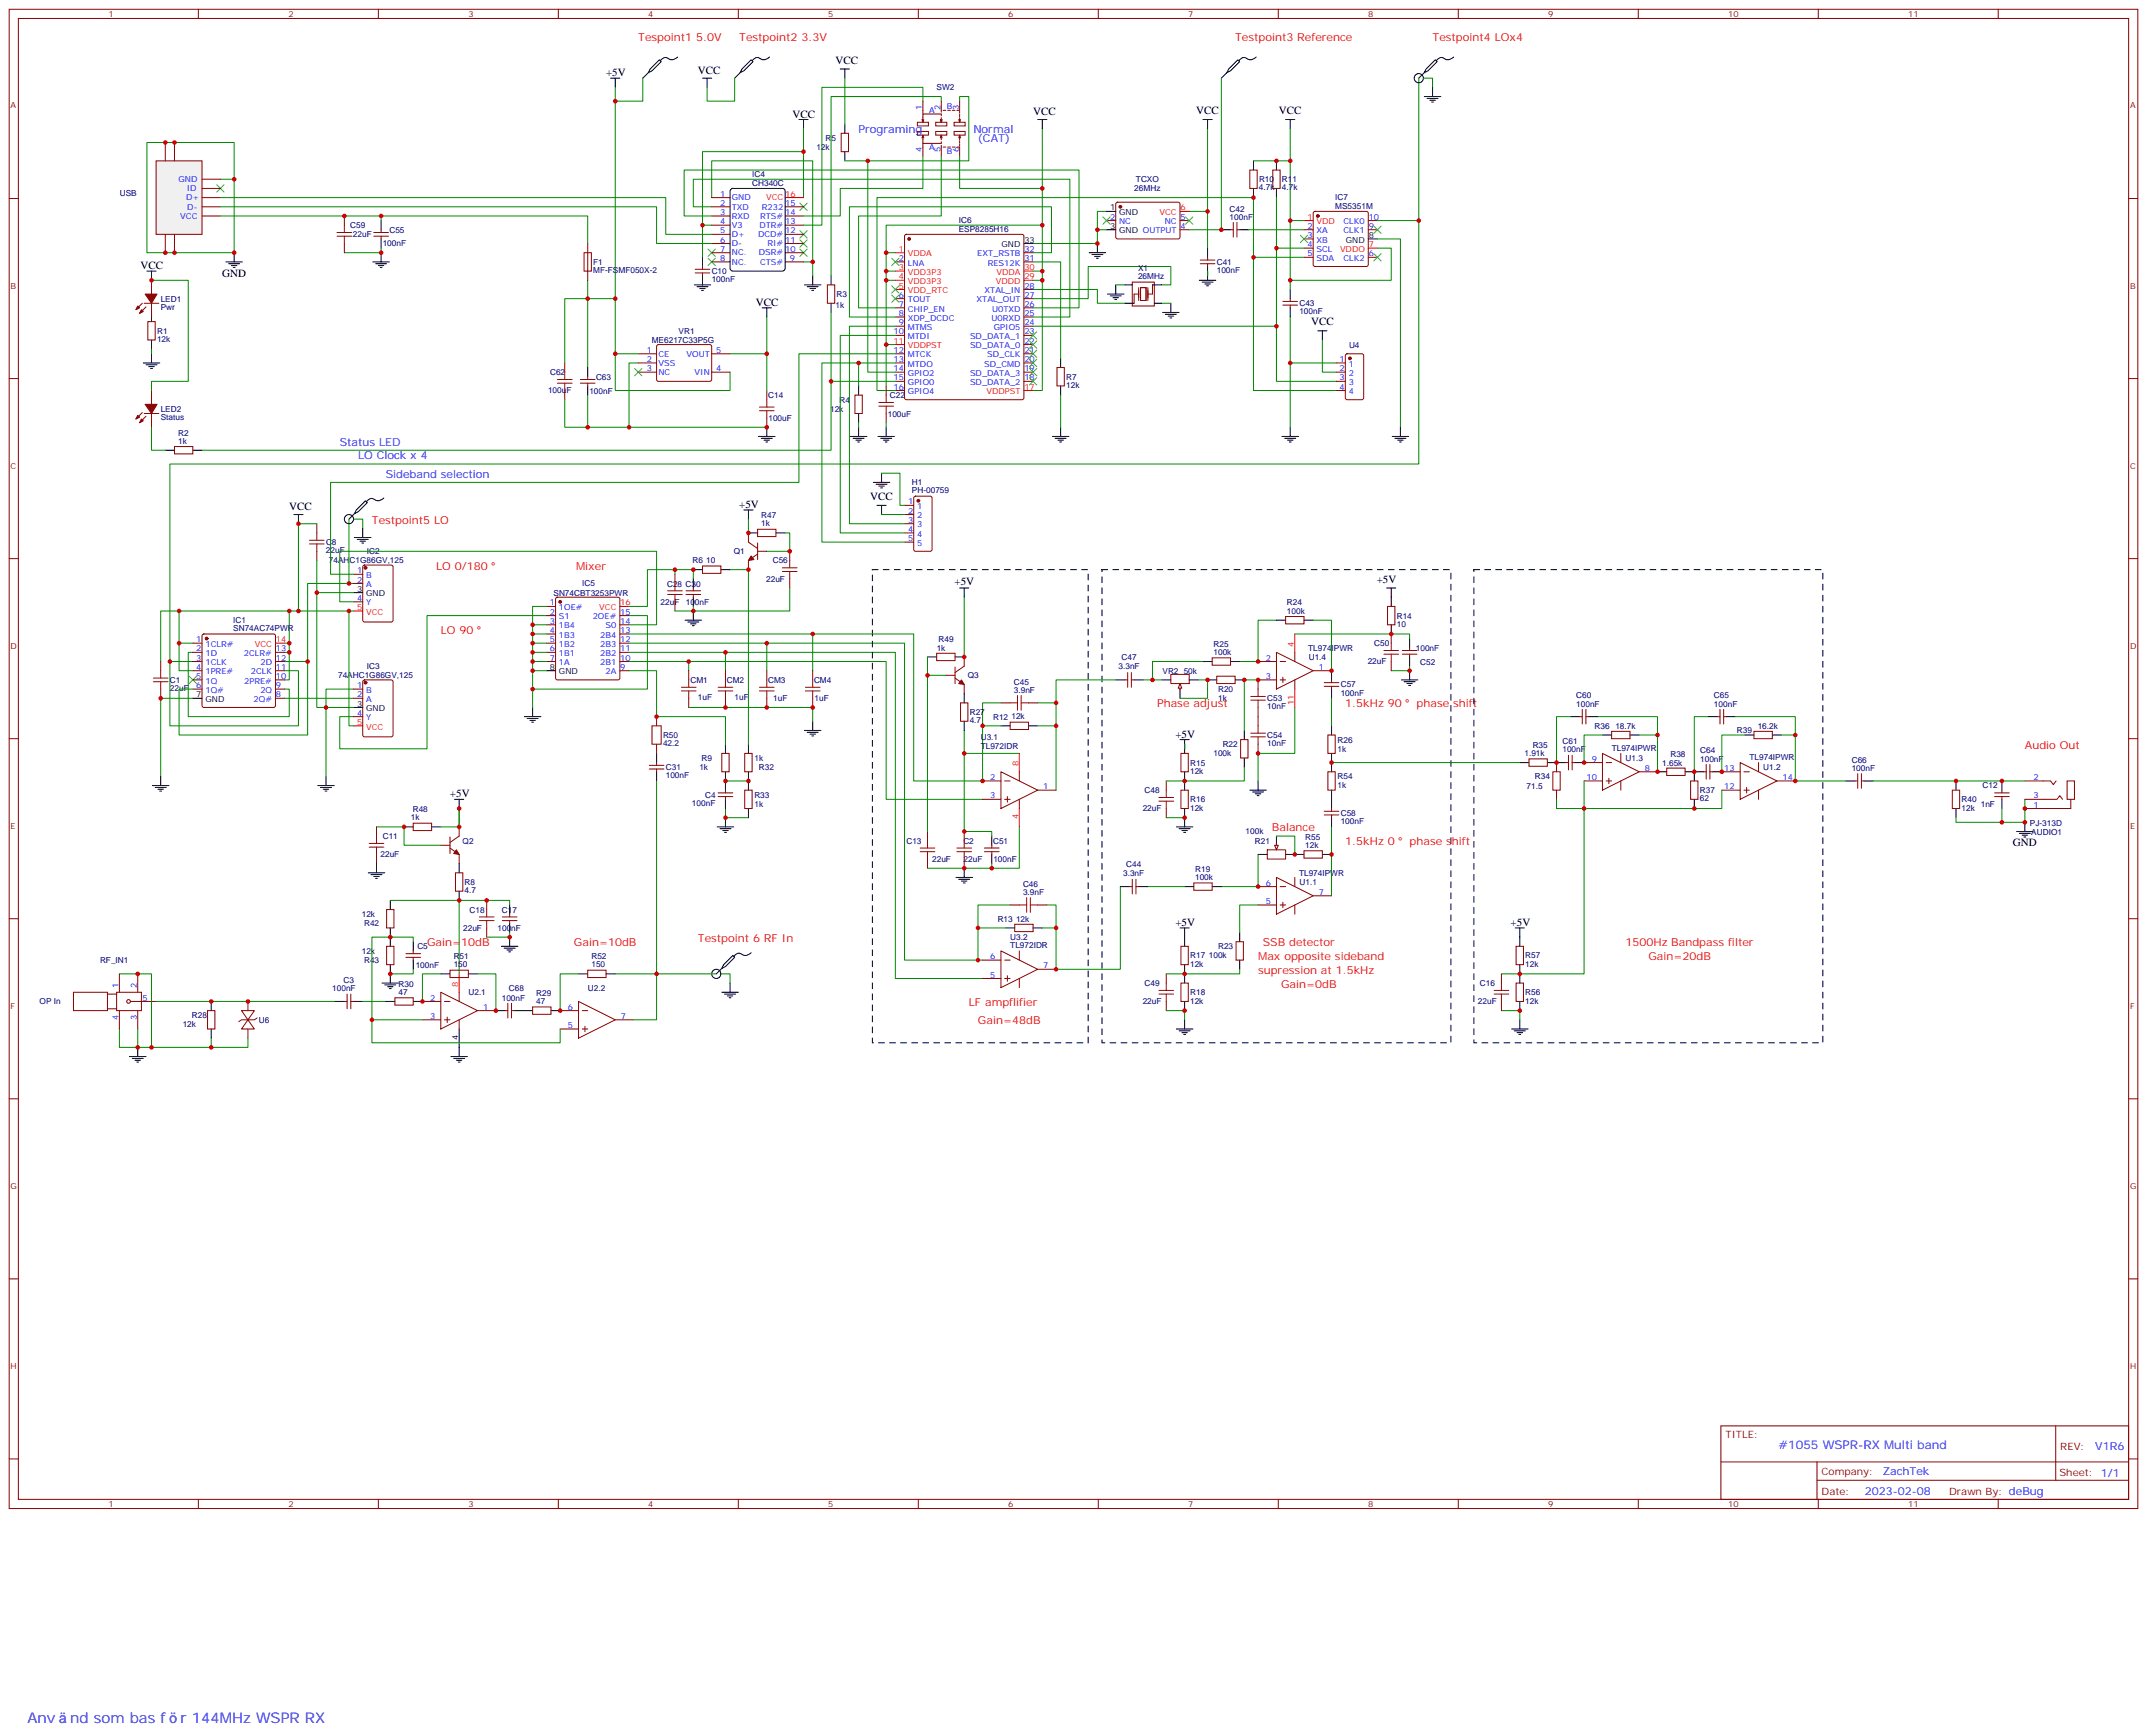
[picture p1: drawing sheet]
<svg xmlns="http://www.w3.org/2000/svg" width="825mm" height="666mm" viewBox="0 0 825 666" stroke-linecap="round" stroke-linejoin="round" font-family="sans-serif">
<defs><g id="words">
<g font-size="5.6" fill="#00f">
<text x="10.6" y="661.5">Anv</text>
<text x="27" y="661.5">nd som bas f</text>
<text x="69.3" y="661.5">r 144MHz WSPR RX</text>
</g>
<text font-size="4.6" fill="#00f" x="683.2" y="556.6">#1055 WSPR-RX Multi band</text>
<g font-size="4.2" fill="#f00">
<text x="245.2" y="15.9">Tespoint1 5.0V</text>
<text x="284" y="15.9">Testpoint2 3.3V</text>
<text x="474.5" y="15.9">Testpoint3 Reference</text>
<text x="550.3" y="15.9">Testpoint4 LOx4</text>
<text x="142.9" y="201.1">Testpoint5 LO</text>
<text x="167.6" y="218.8">LO 0/180</text>
<text x="221.3" y="218.8">Mixer</text>
<text x="169.3" y="243.5">LO 90</text>
<text x="444.5" y="271.7">Phase adjust</text>
<text x="516.8" y="271.7">1.5kHz 90</text>
<text x="544.2" y="271.7">phase shift</text>
<text x="777.9" y="287.5">Audio Out</text>
<text x="488.6" y="319.3">Balance</text>
<text x="516.8" y="324.6">1.5kHz 0</text>
<text x="541.5" y="324.6">phase shift</text>
<text x="164" y="363.4">Gain=10dB</text>
<text x="220.5" y="363.4">Gain=10dB</text>
<text x="268.1" y="361.6">Testpoint 6 RF In</text>
<text x="485.1" y="363.4">SSB detector</text>
<text x="624.4" y="363.4">1500Hz Bandpass filter</text>
<text x="483.3" y="368.7">Max opposite sideband</text>
<text x="633.2" y="368.7">Gain=20dB</text>
<text x="483.3" y="374">supression at 1.5kHz</text>
<text x="492.1" y="379.3">Gain=0dB</text>
<text x="372.2" y="386.3">LF ampflifier</text>
<text x="375.7" y="393.4">Gain=48dB</text>
</g>
<g font-size="4.2">
<text x="232.8" y="29.3">+5V</text>
<text x="268.1" y="28.3">VCC</text>
<text x="321" y="24.7">VCC</text>
<text x="304.4" y="45.2">VCC</text>
<text x="396.9" y="44.1">VCC</text>
<text x="459.5" y="43.8">VCC</text>
<text x="491.3" y="43.8">VCC</text>
<text x="54" y="103.4">VCC</text>
<text x="85.4" y="106.2">GND</text>
<text x="290.3" y="117.5">VCC</text>
<text x="503.7" y="125">VCC</text>
<text x="334.3" y="192">VCC</text>
<text x="111.1" y="195.8">VCC</text>
<text x="284" y="195.1">+5V</text>
<text x="366.7" y="224.8">+5V</text>
<text x="528.9" y="223.7">+5V</text>
<text x="451.6" y="283.3">+5V</text>
<text x="172.9" y="306.2">+5V</text>
<text x="773.3" y="324.9">GND</text>
<text x="451.6" y="355.6">+5V</text>
<text x="580.3" y="355.6">+5V</text>
</g>
<g font-size="4.2" fill="#00f">
<text x="329.8" y="51.2">Programing</text>
<text x="373.9" y="51.2">Normal</text>
<text x="375.7" y="54.7">(CAT)</text>
<text x="130.5" y="171.1">Status LED</text>
<text x="137.6" y="176.4">LO Clock x 4</text>
<text x="148.2" y="183.5">Sideband selection</text>
<text x="804.9" y="556.8">V1R6</text>
<text x="723.3" y="566.4">ZachTek</text>
<text x="716.4" y="574.2">2023-02-08</text>
</g>
<g font-size="3.9" fill="#800">
<text x="662.9" y="552.1">TITLE:</text>
<text x="791.5" y="556.8">REV:</text>
<text x="699.8" y="566.3">Company:</text>
<text x="791.1" y="566.9">Sheet: 1/1</text>
<text x="699.8" y="574">Date:</text>
<text x="748.8" y="574.1">Drawn By: deBug</text>
</g>
<g font-size="3.2" fill="#800">
<text x="41.6" y="6.6">1</text>
<text x="110.8" y="6.6">2</text>
<text x="179.9" y="6.6">3</text>
<text x="249.1" y="6.6">4</text>
<text x="318.2" y="6.6">5</text>
<text x="387.3" y="6.6">6</text>
<text x="456.5" y="6.6">7</text>
<text x="525.6" y="6.6">8</text>
<text x="594.8" y="6.6">9</text>
<text x="663.9" y="6.6">10</text>
<text x="733.1" y="6.6">11</text>
<text x="4.1" y="41.7">A</text>
<text x="818.3" y="41.7">A</text>
<text x="4.1" y="110.8">B</text>
<text x="818.3" y="110.8">B</text>
<text x="4.1" y="180">C</text>
<text x="818.3" y="180">C</text>
<text x="4.1" y="249.1">D</text>
<text x="818.3" y="249.1">D</text>
<text x="4.1" y="318.2">E</text>
<text x="818.3" y="318.2">E</text>
<text x="4.1" y="387.4">F</text>
<text x="818.3" y="387.4">F</text>
<text x="4.1" y="456.5">G</text>
<text x="818.3" y="456.5">G</text>
<text x="4.1" y="525.7">H</text>
<text x="818.3" y="525.7">H</text>
<text x="41.6" y="578.8">1</text>
<text x="110.8" y="578.8">2</text>
<text x="179.9" y="578.8">3</text>
<text x="249.1" y="578.8">4</text>
<text x="318.2" y="578.8">5</text>
<text x="387.3" y="578.8">6</text>
<text x="456.5" y="578.8">7</text>
<text x="525.6" y="578.8">8</text>
<text x="594.8" y="578.8">9</text>
<text x="663.9" y="578.8">10</text>
<text x="733.1" y="578.8">11</text>
</g>
<g font-size="3.2" fill="#000080">
<text x="359.8" y="34.7">SW2</text>
<text x="313.6" y="57.7">12k</text>
<text x="317.2" y="54.1">R5</text>
<text x="288.9" y="71.3">CH340C</text>
<text x="288.9" y="68.1">IC4</text>
<text x="436.4" y="70">TCXO</text>
<text x="483.7" y="70">R10</text>
<text x="492.5" y="70">R11</text>
<text x="46" y="75.3">USB</text>
<text x="435.8" y="73.5">26MHz</text>
<text x="483.7" y="73.1">4.7k</text>
<text x="492.5" y="73.1">4.7k</text>
<text x="513" y="76.9">IC7</text>
<text x="472.4" y="81.2">C42</text>
<text x="513" y="80.1">MS5351M</text>
<text x="134.6" y="87.6">C59</text>
<text x="149.6" y="89.4">C55</text>
<text x="368.3" y="88.9">ESP8285H16</text>
<text x="368.3" y="85.8">IC6</text>
<text x="472.4" y="84.3">100nF</text>
<text x="135.6" y="91.1">22uF</text>
<text x="147" y="94.6">100nF</text>
<text x="227.9" y="101.7">F1</text>
<text x="467.4" y="101.8">C41</text>
<text x="227.9" y="104.9">MF-FSMF050X-2</text>
<text x="273.4" y="105.3">C10</text>
<text x="437.2" y="107.3">26MHz</text>
<text x="437.2" y="104.2">X1</text>
<text x="467.4" y="104.9">100nF</text>
<text x="273.4" y="108.4">100nF</text>
<text x="61.7" y="119">Pwr</text>
<text x="61.7" y="115.9">LED1</text>
<text x="321" y="118.2">1k</text>
<text x="321.4" y="114.1">R3</text>
<text x="499.2" y="117.6">C43</text>
<text x="499.2" y="120.7">100nF</text>
<text x="60.3" y="131.3">12k</text>
<text x="60.3" y="128.2">R1</text>
<text x="250.4" y="131.7">ME6217C33P5G</text>
<text x="260.7" y="128.1">VR1</text>
<text x="518.2" y="133.5">U4</text>
<text x="211.3" y="144.1">C62</text>
<text x="229" y="145.8">C63</text>
<text x="409.6" y="149">12k</text>
<text x="409.6" y="145.9">R7</text>
<text x="210.5" y="151.1">100uF</text>
<text x="226.4" y="151.1">100nF</text>
<text x="295.1" y="152.9">C14</text>
<text x="322.5" y="154.6">R4</text>
<text x="341.9" y="152.9">C22</text>
<text x="61.7" y="161.3">Status</text>
<text x="61.7" y="158.2">LED2</text>
<text x="295.2" y="161.7">100uF</text>
<text x="318.9" y="158.2">12k</text>
<text x="341.1" y="160">100uF</text>
<text x="68.5" y="167.3">R2</text>
<text x="68.5" y="170.4">1k</text>
<text x="350.3" y="189.5">PH-00759</text>
<text x="350.3" y="186.3">H1</text>
<text x="292.5" y="202.2">1k</text>
<text x="292.5" y="199.1">R47</text>
<text x="125.2" y="209.4">C8</text>
<text x="125.2" y="212.5">22uF</text>
<text x="140.9" y="212.7">IC2</text>
<text x="281.9" y="212.9">Q1</text>
<text x="126.4" y="216.3">74AHC1G86GV,125</text>
<text x="266" y="216.4">R6</text>
<text x="271.3" y="216.3">10</text>
<text x="296.8" y="216.4">C56</text>
<text x="223.7" y="225.2">IC5</text>
<text x="256.3" y="225.2">C28 C30</text>
<text x="294.3" y="223.4">22uF</text>
<text x="212.6" y="228.8">SN74CBT3253PWR</text>
<text x="253.8" y="232.3">22uF</text>
<text x="263.4" y="232.3">100nF</text>
<text x="494.4" y="232.5">R24</text>
<text x="89.6" y="239.1">IC1</text>
<text x="494.4" y="235.7">100k</text>
<text x="536.6" y="237.5">R14</text>
<text x="89.6" y="242.4">SN74AC74PWR</text>
<text x="536.6" y="240.7">10</text>
<text x="359.9" y="249.8">1k</text>
<text x="360.6" y="246.6">R49</text>
<text x="466.2" y="251.6">100k</text>
<text x="466.2" y="248.3">R25</text>
<text x="502.6" y="249.9">TL974IPWR</text>
<text x="527.9" y="248.1">C50</text>
<text x="543.9" y="249.9">100nF</text>
<text x="140.9" y="256.9">IC3</text>
<text x="429.7" y="256.9">3.3nF</text>
<text x="430.9" y="253.4">C47</text>
<text x="502.8" y="253.4">U1.4</text>
<text x="525.4" y="255.2">22uF</text>
<text x="545.5" y="255.2">C52</text>
<text x="65.3" y="262.3">C1</text>
<text x="129.9" y="260.4">74AHC1G86GV,125</text>
<text x="265.2" y="262.2">CM1</text>
<text x="279.2" y="262.2">CM2</text>
<text x="295.1" y="262.2">CM3</text>
<text x="312.7" y="262.2">CM4</text>
<text x="371.7" y="260.5">Q3</text>
<text x="389.5" y="262.9">C45</text>
<text x="446.6" y="258.7">VR2</text>
<text x="454.7" y="258.7">50k</text>
<text x="515.1" y="264">C57</text>
<text x="65.3" y="265.4">22uF</text>
<text x="268.1" y="269">1uF</text>
<text x="282.2" y="269">1uF</text>
<text x="297" y="269.3">1uF</text>
<text x="312.9" y="269.3">1uF</text>
<text x="389.5" y="266">3.9nF</text>
<text x="467.9" y="265.7">R20</text>
<text x="468" y="269.3">1k</text>
<text x="486.8" y="269.3">C53</text>
<text x="515.1" y="267.2">100nF</text>
<text x="605.5" y="268.1">C60</text>
<text x="658.4" y="268.1">C65</text>
<text x="372.5" y="274.6">R27</text>
<text x="486.8" y="272.4">10nF</text>
<text x="605.5" y="271.3">100nF</text>
<text x="658.4" y="271.3">100nF</text>
<text x="372.5" y="277.8">4.7</text>
<text x="381.5" y="276.3">R12</text>
<text x="388.6" y="276.3">12k</text>
<text x="612.6" y="279.9">R36</text>
<text x="620.6" y="279.8">18.7k</text>
<text x="667.3" y="281.7">R39</text>
<text x="675.2" y="279.8">16.2k</text>
<text x="254.7" y="286.6">42.2</text>
<text x="254.7" y="283.4">R50</text>
<text x="376.8" y="287.5">TL972IDR</text>
<text x="376.8" y="284.3">U3.1</text>
<text x="469.7" y="286.9">R22</text>
<text x="486.8" y="286.6">10nF</text>
<text x="486.8" y="283.4">C54</text>
<text x="513.8" y="285.1">R26</text>
<text x="588.8" y="287.2">R35</text>
<text x="600.2" y="285.8">C61</text>
<text x="269.5" y="292.2">R9</text>
<text x="289.8" y="292.2">1k</text>
<text x="457.2" y="294">R15</text>
<text x="466.2" y="290.5">100k</text>
<text x="513.9" y="288.7">1k</text>
<text x="585.6" y="290.5">1.91k</text>
<text x="600.2" y="289">100nF</text>
<text x="619.2" y="288.3">TL974IPWR</text>
<text x="624.5" y="292.2">U1.3</text>
<text x="641.7" y="290.8">R38</text>
<text x="653.1" y="292.5">100nF</text>
<text x="653.1" y="289.3">C64</text>
<text x="672.1" y="291.8">TL974IPWR</text>
<text x="711.4" y="292.8">C66</text>
<text x="255.8" y="298.9">100nF</text>
<text x="255.8" y="295.8">C31</text>
<text x="268.7" y="295.7">1k</text>
<text x="291.5" y="295.7">R32</text>
<text x="457.2" y="297.2">12k</text>
<text x="513.8" y="299.2">R54</text>
<text x="589.6" y="299.3">R34</text>
<text x="638.6" y="294">1.65k</text>
<text x="677.4" y="295.7">U1.2</text>
<text x="711.4" y="296">100nF</text>
<text x="439.7" y="304.5">C48</text>
<text x="513.9" y="302.8">1k</text>
<text x="586.5" y="302.8">71.5</text>
<text x="653" y="304.6">R37</text>
<text x="761.7" y="302.8">C12</text>
<text x="158.6" y="311.9">R48</text>
<text x="265.8" y="309.5">100nF</text>
<text x="271" y="306.3">C4</text>
<text x="289.8" y="306.3">R33</text>
<text x="289.8" y="309.8">1k</text>
<text x="439" y="311.6">22uF</text>
<text x="457.2" y="311.3">12k</text>
<text x="457.2" y="308.1">R16</text>
<text x="653" y="307.7">62</text>
<text x="753.5" y="311.3">12k</text>
<text x="753.5" y="308.1">R40</text>
<text x="760.9" y="309.8">1nF</text>
<text x="157.9" y="315.1">1k</text>
<text x="515.1" y="316.6">100nF</text>
<text x="515.1" y="313.4">C58</text>
<text x="779.8" y="317.4">PJ-313D</text>
<text x="147" y="322.2">C11</text>
<text x="177.7" y="324">Q2</text>
<text x="348.2" y="323.9">C13</text>
<text x="370.1" y="323.9">C2</text>
<text x="381.5" y="323.9">C51</text>
<text x="478.5" y="320.4">100k</text>
<text x="482" y="323.9">R21</text>
<text x="501.5" y="322.5">R55</text>
<text x="780.3" y="320.6">AUDIO1</text>
<text x="146.2" y="329.3">22uF</text>
<text x="501.5" y="325.6">12k</text>
<text x="358.1" y="331">22uF</text>
<text x="370.2" y="331">22uF</text>
<text x="381.6" y="331">100nF</text>
<text x="432.7" y="332.8">C44</text>
<text x="459.1" y="334.8">R19</text>
<text x="178.5" y="339.8">R8</text>
<text x="393" y="340.5">C46</text>
<text x="431.5" y="336.3">3.3nF</text>
<text x="459.1" y="338">100k</text>
<text x="499" y="336.3">TL974IPWR</text>
<text x="499.2" y="339.8">U1.1</text>
<text x="178.5" y="343.1">4.7</text>
<text x="393" y="343.6">3.9nF</text>
<text x="139" y="352.2">12k</text>
<text x="180.4" y="350.4">C18</text>
<text x="192.8" y="350.4">C17</text>
<text x="383.3" y="353.9">R13</text>
<text x="390.3" y="353.9">12k</text>
<text x="139.9" y="355.8">R42</text>
<text x="177.9" y="357.5">22uF</text>
<text x="191.1" y="357.5">100nF</text>
<text x="160.3" y="364.5">C5</text>
<text x="388.1" y="364.1">TL972IDR</text>
<text x="388.1" y="360.9">U3.2</text>
<text x="467.9" y="364.5">R23</text>
<text x="38.4" y="369.9">RF_IN1</text>
<text x="139" y="366.3">12k</text>
<text x="139.9" y="369.9">R43</text>
<text x="159.7" y="371.6">100nF</text>
<text x="174.3" y="371.5">150</text>
<text x="174.3" y="368.3">R51</text>
<text x="227.2" y="371.5">150</text>
<text x="227.2" y="368.3">R52</text>
<text x="457.2" y="371.2">12k</text>
<text x="457.2" y="368.1">R17</text>
<text x="464.4" y="368.1">100k</text>
<text x="586" y="371.2">12k</text>
<text x="586" y="368.1">R57</text>
<text x="132" y="377.5">C3</text>
<text x="127.6" y="380.4">100nF</text>
<text x="153.1" y="382.1">47</text>
<text x="153.1" y="378.9">R30</text>
<text x="180" y="382.2">U2.1</text>
<text x="195.5" y="380.4">C68</text>
<text x="206" y="382.4">R29</text>
<text x="225.8" y="380.4">U2.2</text>
<text x="439.7" y="378.6">C49</text>
<text x="457.2" y="382.2">R18</text>
<text x="568.5" y="378.6">C16</text>
<text x="586" y="382.2">R56</text>
<text x="15.2" y="385.7">OP In</text>
<text x="192.8" y="384.2">100nF</text>
<text x="206" y="385.6">47</text>
<text x="439" y="385.7">22uF</text>
<text x="457.2" y="385.4">12k</text>
<text x="567.7" y="385.7">22uF</text>
<text x="586" y="385.4">12k</text>
<text x="70.2" y="394.5">12k</text>
<text x="73.7" y="391">R28</text>
<text x="99.5" y="392.8">U6</text>
</g>
<g font-size="3.2" fill="#00f">
<text x="363.7" y="41.9">B</text>
<text x="354.2" y="42.4" transform="rotate(-90 354.2 42.4)">1</text>
<text x="357" y="43.3">A</text>
<text x="361.2" y="42.4" transform="rotate(-90 361.2 42.4)">2</text>
<text x="368.3" y="42.4" transform="rotate(-90 368.3 42.4)">3</text>
<text x="354.2" y="58.5" transform="rotate(-90 354.2 58.5)">4</text>
<text x="357" y="57.5">A</text>
<text x="361.2" y="58.5" transform="rotate(-90 361.2 58.5)">5</text>
<text x="363.7" y="59.2">B</text>
<text x="368.3" y="58.5" transform="rotate(-90 368.3 58.5)">6</text>
<text x="68.6" y="69.9">GND</text>
<text x="71.5" y="76.9">D+</text>
<text x="71.7" y="73.4">ID</text>
<text x="276.7" y="75.5">1</text>
<text x="281.2" y="76.9">GND</text>
<text x="69.2" y="84">VCC</text>
<text x="72" y="80.5">D-</text>
<text x="276.7" y="82.6">3</text>
<text x="276.7" y="79.1">2</text>
<text x="281.2" y="84">RXD</text>
<text x="281.2" y="80.5">TXD</text>
<text x="292" y="84">RTS#</text>
<text x="292.7" y="80.5">R232</text>
<text x="301.6" y="79.1">15</text>
<text x="301.6" y="82.6">14</text>
<text x="276.7" y="89.6">5</text>
<text x="276.7" y="86.1">4</text>
<text x="281.2" y="87.5">V3</text>
<text x="291.7" y="87.5">DTR#</text>
<text x="301.6" y="86.1">13</text>
<text x="301.6" y="89.6">12</text>
<text x="426.4" y="84.3">2</text>
<text x="429.9" y="86.1">NC</text>
<text x="447.4" y="86.1">NC</text>
<text x="453.5" y="87.9">4</text>
<text x="453.5" y="84.3">5</text>
<text x="502.3" y="87.9">2</text>
<text x="505.8" y="89.6">XA</text>
<text x="516.1" y="89.6">CLK1</text>
<text x="516.1" y="86.1">CLK0</text>
<text x="525.8" y="87.9">9</text>
<text x="525.8" y="84.3">10</text>
<text x="276.7" y="93.2">6</text>
<text x="281.2" y="94.6">D-</text>
<text x="281.2" y="91.1">D+</text>
<text x="291.2" y="91.1">DCD#</text>
<text x="294.8" y="94.6">RI#</text>
<text x="301.6" y="93.2">11</text>
<text x="502.3" y="91.4">3</text>
<text x="502.3" y="94.9">4</text>
<text x="505.8" y="93.2">XB</text>
<text x="276.7" y="100.2">8</text>
<text x="276.7" y="96.7">7</text>
<text x="281.2" y="101.6">NC.</text>
<text x="281.2" y="98.1">NC.</text>
<text x="291.5" y="98.1">DSR#</text>
<text x="292" y="101.6">CTS#</text>
<text x="301.6" y="96.7">10</text>
<text x="303.4" y="100.2">9</text>
<text x="345.3" y="100.2">2</text>
<text x="348.8" y="102">LNA</text>
<text x="375.4" y="98.5">EXT_RSTB</text>
<text x="379.4" y="102">RES12K</text>
<text x="393.5" y="96.7">32</text>
<text x="393.5" y="100.2">31</text>
<text x="502.3" y="98.5">5</text>
<text x="505.8" y="96.7">SCL</text>
<text x="505.8" y="100.2">SDA</text>
<text x="516.1" y="100.2">CLK2</text>
<text x="525.8" y="98.5">6</text>
<text x="378.3" y="112.6">XTAL_IN</text>
<text x="393.5" y="110.8">28</text>
<text x="345.3" y="117.9">7</text>
<text x="345.3" y="114.3">6</text>
<text x="348.8" y="119.6">CHIP_EN</text>
<text x="348.8" y="116.1">TOUT</text>
<text x="375.2" y="116.1">XTAL_OUT</text>
<text x="381.1" y="119.6">U0TXD</text>
<text x="393.5" y="114.3">27</text>
<text x="393.5" y="117.9">26</text>
<text x="345.3" y="124.9">9</text>
<text x="345.3" y="121.4">8</text>
<text x="348.8" y="123.2">XDP_DCDC</text>
<text x="380.9" y="123.2">U0RXD</text>
<text x="393.5" y="121.4">25</text>
<text x="393.5" y="124.9">24</text>
<text x="343.3" y="128.4">10</text>
<text x="348.8" y="130.2">MTDI</text>
<text x="348.8" y="126.7">MTMS</text>
<text x="372.6" y="130.2">SD_DATA_1</text>
<text x="381.8" y="126.7">GPIO5</text>
<text x="393.5" y="128.4">23</text>
<text x="393.5" y="132">22</text>
<text x="248.5" y="135.5">1</text>
<text x="252.9" y="136.9">CE</text>
<text x="263.8" y="136.9">VOUT</text>
<text x="275.2" y="135.5">5</text>
<text x="343.3" y="135.5">12</text>
<text x="348.8" y="137.3">MTCK</text>
<text x="372.6" y="133.7">SD_DATA_0</text>
<text x="379.2" y="137.3">SD_CLK</text>
<text x="393.5" y="135.5">21</text>
<text x="248.5" y="139">2</text>
<text x="248.5" y="142.6">3</text>
<text x="252.9" y="140.4">VSS</text>
<text x="252.9" y="144">NC</text>
<text x="266.8" y="144">VIN</text>
<text x="275.2" y="142.6">4</text>
<text x="343.3" y="142.6">14</text>
<text x="343.3" y="139">13</text>
<text x="348.8" y="140.8">MTDO</text>
<text x="378.1" y="140.8">SD_CMD</text>
<text x="393.5" y="139">20</text>
<text x="393.5" y="142.6">19</text>
<text x="514.6" y="139">1</text>
<text x="514.6" y="142.6">2</text>
<text x="518.1" y="140.8">1</text>
<text x="343.3" y="149.6">16</text>
<text x="343.3" y="146.1">15</text>
<text x="348.8" y="147.8">GPIO0</text>
<text x="348.8" y="144.3">GPIO2</text>
<text x="372.6" y="144.3">SD_DATA_3</text>
<text x="372.6" y="147.8">SD_DATA_2</text>
<text x="393.5" y="146.1">18</text>
<text x="514.6" y="146.1">3</text>
<text x="514.6" y="149.6">4</text>
<text x="518.1" y="144.3">2</text>
<text x="518.1" y="147.8">3</text>
<text x="348.8" y="151.4">GPIO4</text>
<text x="518.1" y="151.4">4</text>
<text x="348.8" y="193.7">1</text>
<text x="348.8" y="197.2">2</text>
<text x="352.3" y="195.5">1</text>
<text x="348.8" y="200.8">3</text>
<text x="352.3" y="199">2</text>
<text x="352.3" y="202.5">3</text>
<text x="348.8" y="204.3">4</text>
<text x="348.8" y="207.8">5</text>
<text x="352.3" y="206.1">4</text>
<text x="352.3" y="209.6">5</text>
<text x="137.2" y="220.2">1</text>
<text x="140.7" y="221.9">B</text>
<text x="137.2" y="223.7">2</text>
<text x="140.7" y="225.5">A</text>
<text x="137.2" y="230.8">4</text>
<text x="140.7" y="232.5">Y</text>
<text x="211.2" y="232.5">1</text>
<text x="211.2" y="236">2</text>
<text x="211.2" y="239.6">3</text>
<text x="214.7" y="234.3">1OE#</text>
<text x="214.7" y="237.8">S1</text>
<text x="227.7" y="237.8">2OE#</text>
<text x="238.3" y="239.6">14</text>
<text x="238.3" y="236">15</text>
<text x="211.2" y="243.1">4</text>
<text x="214.7" y="241.3">1B4</text>
<text x="214.7" y="244.9">1B3</text>
<text x="230.6" y="244.9">2B4</text>
<text x="232.6" y="241.3">S0</text>
<text x="238.3" y="243.1">13</text>
<text x="75.4" y="246.6">1</text>
<text x="75.4" y="250.2">2</text>
<text x="78.9" y="248.4">1CLR#</text>
<text x="78.9" y="251.9">1D</text>
<text x="93.7" y="251.9">2CLR#</text>
<text x="106" y="250.2">13</text>
<text x="211.2" y="246.6">5</text>
<text x="211.2" y="250.2">6</text>
<text x="214.7" y="248.4">1B2</text>
<text x="214.7" y="251.9">1B1</text>
<text x="230.6" y="251.9">2B2</text>
<text x="230.6" y="248.4">2B3</text>
<text x="238.3" y="250.2">11</text>
<text x="238.3" y="246.6">12</text>
<text x="75.4" y="253.7">3</text>
<text x="75.4" y="257.2">4</text>
<text x="78.9" y="255.4">1CLK</text>
<text x="100.1" y="255.4">2D</text>
<text x="106" y="257.2">11</text>
<text x="106" y="253.7">12</text>
<text x="211.2" y="253.7">7</text>
<text x="214.7" y="255.4">1A</text>
<text x="230.6" y="255.4">2B1</text>
<text x="238.3" y="257.2">9</text>
<text x="238.3" y="253.7">10</text>
<text x="486.2" y="253.7">2</text>
<text x="506.6" y="257.2">1</text>
<text x="75.4" y="260.7">5</text>
<text x="78.9" y="259">1PRE#</text>
<text x="78.9" y="262.5">1Q</text>
<text x="93.8" y="262.5">2PRE#</text>
<text x="96.3" y="259">2CLK</text>
<text x="106" y="260.7">10</text>
<text x="232.6" y="259">2A</text>
<text x="486.2" y="260.7">3</text>
<text x="75.4" y="264.3">6</text>
<text x="78.9" y="266">1Q#</text>
<text x="97.4" y="269.6">2Q#</text>
<text x="100" y="266">2Q</text>
<text x="106" y="267.8">8</text>
<text x="106" y="264.3">9</text>
<text x="137.2" y="264.3">1</text>
<text x="137.2" y="267.8">2</text>
<text x="140.7" y="266">B</text>
<text x="140.7" y="269.6">A</text>
<text x="137.2" y="274.8">4</text>
<text x="140.7" y="276.6">Y</text>
<text x="611.5" y="292.5">9</text>
<text x="380.4" y="299.5">2</text>
<text x="609.4" y="299.5">10</text>
<text x="631.8" y="296">8</text>
<text x="662.4" y="296">13</text>
<text x="684.7" y="299.5">14</text>
<text x="781.1" y="299.5">2</text>
<text x="400.8" y="303.1">1</text>
<text x="662.4" y="303.1">12</text>
<text x="380.4" y="306.6">3</text>
<text x="781.1" y="310.1">1</text>
<text x="781.1" y="306.6">3</text>
<text x="486.2" y="340.1">6</text>
<text x="486.2" y="347.2">5</text>
<text x="506.6" y="343.6">7</text>
<text x="380.4" y="368.3">6</text>
<text x="400.8" y="371.9">7</text>
<text x="380.4" y="375.4">5</text>
<text x="45.5" y="379.3" transform="rotate(-90 45.5 379.3)">1</text>
<text x="52.6" y="379.3" transform="rotate(-90 52.6 379.3)">2</text>
<text x="54.7" y="384.2">5</text>
<text x="165.2" y="384.2">2</text>
<text x="185.6" y="387.7">1</text>
<text x="218.1" y="387.7">6</text>
<text x="45.5" y="391.9" transform="rotate(-90 45.5 391.9)">4</text>
<text x="52.6" y="391.9" transform="rotate(-90 52.6 391.9)">3</text>
<text x="165.2" y="391.3">3</text>
<text x="218.1" y="394.8">5</text>
<text x="238.5" y="391.3">7</text>
</g>
<g font-size="3.2" fill="#f00">
<text x="294.3" y="76.9">VCC</text>
<text x="301.6" y="75.5">16</text>
<text x="445.4" y="82.6">VCC</text>
<text x="453.5" y="80.8">6</text>
<text x="502.3" y="84.3">1</text>
<text x="505.8" y="86.1">VDD</text>
<text x="525.8" y="94.9">7</text>
<text x="345.3" y="96.7">1</text>
<text x="348.8" y="98.5">VDDA</text>
<text x="514.8" y="96.7">VDDO</text>
<text x="345.3" y="107.3">4</text>
<text x="345.3" y="103.8">3</text>
<text x="348.8" y="105.5">VDD3P3</text>
<text x="382.8" y="105.5">VDDA</text>
<text x="393.5" y="103.8">30</text>
<text x="393.5" y="107.3">29</text>
<text x="345.3" y="110.8">5</text>
<text x="348.8" y="112.6">VDD_RTC</text>
<text x="348.8" y="109">VDD3P3</text>
<text x="382.5" y="109">VDDD</text>
<text x="343.3" y="132">11</text>
<text x="348.8" y="133.7">VDDPST</text>
<text x="393.5" y="149.6">17</text>
<text x="378.9" y="151.4">VDDPST</text>
<text x="238.3" y="232.5">16</text>
<text x="137.2" y="234.3">5</text>
<text x="140.7" y="236">VCC</text>
<text x="230.2" y="234.3">VCC</text>
<text x="97.9" y="248.4">VCC</text>
<text x="106" y="246.6">14</text>
<text x="497.1" y="248.4" transform="rotate(-90 497.1 248.4)">4</text>
<text x="497.1" y="270.8" transform="rotate(-90 497.1 270.8)">11</text>
<text x="137.2" y="278.4">5</text>
<text x="140.7" y="280.1">VCC</text>
<text x="391.2" y="294.3" transform="rotate(-90 391.2 294.3)">8</text>
<text x="391.2" y="314.6" transform="rotate(-90 391.2 314.6)">4</text>
<text x="176" y="378.9" transform="rotate(-90 176 378.9)">8</text>
</g>
<g font-size="3.2">
<text x="426.4" y="80.8">1</text>
<text x="429.9" y="82.6">GND</text>
<text x="426.4" y="87.9">3</text>
<text x="429.9" y="89.6">GND OUTPUT</text>
<text x="384.8" y="94.9">GND</text>
<text x="393.5" y="93.2">33</text>
<text x="517.1" y="93.2">GND</text>
<text x="525.8" y="91.4">8</text>
<text x="137.2" y="227.2">3</text>
<text x="140.7" y="229">GND</text>
<text x="211.2" y="257.2">8</text>
<text x="214.7" y="259">GND</text>
<text x="75.4" y="267.8">7</text>
<text x="78.9" y="269.6">GND</text>
<text x="137.2" y="271.3">3</text>
<text x="140.7" y="273.1">GND</text>
<text x="176" y="399.3" transform="rotate(-90 176 399.3)">4</text>
</g>
</g></defs>
<g fill="none" stroke="#000" stroke-width=".38">
<path d="M234.6 30h3.5M236.4 30v3.5M322.8 26.5h3.5M324.6 26.5v3.5M306.9 45.9h3.5M308.7 45.9v3.5M324.6 47.7v3.5M324.6 58.2v3.6M462.1 45.9h3.6M463.9 45.9v3.5M493.9 45.9h3.5M495.7 45.9v3.5"/>
<path d="M280.7 72.8l.8-.4h19.1l.8 .4 .2 .6v29.6l-.5 .9-.5 .2h-19.1l-.8-.5-.2-.6v-29.6zM481.5 61.8v3.5M481.5 72.4v3.5M490.4 61.8v3.5M490.4 72.4v3.5M269.9 98.8v3.5M393.3 93.5h3.6M418.4 97h6.3M419.5 97.8h4.2M420.5 98.5h2.1M421.2 99.2h.7M421.6 93.5v3.5"/>
<path d="M425.1 88.2h3.5M425.1 81.2h3.5M463.9 95.3v3.5M469.2 88.2h3.5M476.2 88.2h3.6M525.6 91.8h3.6M56.4 104.1h3.6M58.2 104.1v3.5M58.2 120v3.5M266.7 109.4h6.3M267.8 110.1h4.2M268.8 110.8h2.1"/>
<path d="M269.5 111.5h.7M269.9 105.9v3.5M309 109.4h6.4M310.1 110.1h4.2M311.1 110.8h2.2M311.9 111.5h.7M312.2 105.9v3.5M425.4 112.9h6.4M426.5 113.6h4.2M427.6 114.3h2.1M428.3 115h.7M428.6 109.4v3.5"/>
<path d="M446.6 120h6.4M449.8 116.5v3.5M460.7 107.6h6.4M461.8 108.3h4.2M462.8 109h2.2M463.5 109.7h.8M463.9 102.3v5.3M495.7 111.2v3.5M495.7 118.2v3.5M58.2 130.6v3.5M407.5 137.6v3.5M447.7 120.7h4.2"/>
<path d="M448.7 121.4h2.1M449.4 122.1h.7M329.8 148.2v3.5M329.8 158.8v3.5M407.5 148.2v3.5M63.5 172.9h3.5M74.1 172.9h3.5M326.7 167.6h6.3M327.7 168.3h4.3M328.8 169h2.1M329.5 169.7h.7M329.8 164.1v3.5"/>
<path d="M337.3 167.6h6.3M338.3 168.3h4.2M339.4 169h2.1M340.1 169.7h.7M340.4 164.1v3.5M404.3 167.6h6.3M405.3 168.3h4.3M406.4 169h2.1M407.1 169.7h.7M407.5 164.1v3.5M492.5 167.6h6.3M493.5 168.3h4.3"/>
<path d="M494.6 169h2.1M495.3 169.7h.7M495.7 164.1v3.5M534.8 167.6h6.4M535.9 168.3h4.2M536.9 169h2.1M537.6 169.7h.7M538 164.1v3.5M112.9 197.6h3.5M114.7 197.6v3.5M135.8 227.6h3.5M532.7 225.8h3.5"/>
<path d="M534.5 225.8v7.1M534.5 239.9v3.6M541.5 245.2v3.5M541.5 252.3v3.5M541.5 257.6v3.5M74.1 268.1h3.5M135.8 271.7h3.5M428.6 261.1h3.6M435.7 261.1h3.5M538.3 261.1h6.4M539.4 261.8h4.2M540.5 262.5h2.1"/>
<path d="M541.2 263.2h.7M61.7 298.1v3.6M125.2 298.1v3.6M453.3 284h3.5M455.1 284v5.3M455.1 296.4v7M478 280.5v3.5M478 291.1v3.5M483.3 299.9v3.5M58.6 301.7h6.3M59.6 302.4h4.3M60.7 303.1h2.1"/>
<path d="M61.4 303.8h.7M122.1 301.7h6.3M123.1 302.4h4.3M124.2 303.1h2.1M124.9 303.8h.7M451.9 317.5h6.4M453 318.2h4.2M454 318.9h2.1M454.7 319.7h.7M455.1 310.5v7M480.1 303.4h6.4M481.2 304.1h4.2"/>
<path d="M482.2 304.8h2.2M483 305.5h.7M453.3 356.3h3.5M455.1 356.3v7.1M476.2 358.1v3.5M455.1 370.5v7M476.2 368.7v3.5M451.9 395.1h6.4M453 395.9h4.2M454 396.6h2.1M454.7 397.3h.7M455.1 384.6v3.5"/>
<path d="M455.1 391.6v3.5"/>
</g>
<g fill="none" stroke="#870000" stroke-width=".38">
<path d="M3.5 3.6h817.8v575.7h-817.8zM7.1 7.1h810.6v568.7h-810.6zM76.2 3.6v3.5M145.3 3.6v3.5M214.5 3.6v3.5M283.6 3.6v3.5M352.8 3.6v3.5M421.9 3.6v3.5M491.1 3.6v3.5M560.2 3.6v3.5M629.4 3.6v3.5M698.5 3.6v3.5"/>
<path d="M767.6 3.6v3.5M323.1 51.2h2.9v7h-2.9zM3.5 76.2h3.6M273.4 79.4h7.1M273.4 75.9h7.1M301.6 79.4h7.1M428.9 77.9l.4-.3 23.6 .1 .4 .7v12.9l-.7 .5-23.5-.1-.5-.6v-12.7zM480.1 65.3h2.9v7.1h-2.9zM488.9 65.3h2.9v7.1h-2.9zM817.7 76.2h3.6M273.4 97h7.1M273.4 82.9h7.1"/>
<path d="M273.4 86.5h7.1M273.4 90h7.1M273.4 93.5h7.1M301.6 97h7.1M301.6 82.9h7.1M301.6 86.5h7.1M301.6 90h7.1M301.6 93.5h7.1M347.7 90.2l.5-.2h44.4l.5 .2 .2 .5v62.1l-.2 .5-.5 .2h-44.4l-.5-.2-.2-.5v-62.1zM393.3 97h3.6M425.1 84.7h3.5M453.3 88.2h3.5"/>
<path d="M453.3 84.7h3.5M461.1 99.9h5.6M463.9 98.8v1.1M472.7 88.2h1.1M473.8 85.4v5.7M475.2 88.2h1M475.2 85.4v5.7M500.9 88.2h3.6M500.9 91.8h3.6M500.9 95.3h3.6M500.9 98.8h3.6M504.7 81.4l.5-.2h19.7l.5 .2 .2 .5v19.7l-.2 .5-.5 .2h-19.7l-.5-.2-.2-.5v-19.7z"/>
<path d="M525.6 88.2h3.6M525.6 98.8h3.6M525.6 84.7h3.6M267.1 103.4h5.6M267.1 104.8h5.6M269.9 102.3v1.1M269.9 104.8v1.1M273.4 100.6h7.1M301.6 100.6h7.1M344 100.6h3.5M344 114.7h3.5M344 118.2h3.5"/>
<path d="M393.3 100.6h3.6M393.3 111.2h3.6M393.3 114.7h3.6M393.3 118.2h3.6M461.1 101.3h5.6M463.9 101.3v1M492.8 115.7h5.7M492.8 117.2h5.7M495.7 114.7v1M495.7 117.2v1M56.8 123.5h2.8v7.1h-2.8zM344 121.7h3.5"/>
<path d="M344 125.3h3.5M344 128.8h3.5M344 135.9h3.5M344 139.4h3.5M393.3 121.7h3.6M393.3 125.3h3.6M393.3 128.8h3.6M393.3 132.3h3.6M393.3 135.9h3.6M393.3 139.4h3.6M3.5 145.4h3.6M294.6 150v3.5"/>
<path d="M328.4 151.7h2.9v7.1h-2.9zM340.4 148.2v3.5M340.4 158.8v3.5M344 142.9h3.5M344 146.4h3.5M344 150h3.5M393.3 142.9h3.6M393.3 146.4h3.6M406 141.1h2.9v7.1h-2.9zM817.7 145.4h3.6M67 171.5h7.1v2.8h-7.1zM294.6 160.5v3.6"/>
<path d="M3.5 214.5h3.6M121.7 201.1v3.5M121.7 211.7v3.5M139.6 217.2l.5-.2h10.2l.6 .4 .1 20.8-.5 .6-10.4 .1-.7-.5-.1-20.7zM817.7 214.5h3.6M135.8 220.5h3.5M135.8 224h3.5M135.8 231.1h3.5M533 232.9h2.9v7h-2.9zM61.7 254v3.6M74.1 247h3.5M74.1 250.5h3.5"/>
<path d="M74.1 254h3.5M74.1 257.6h3.5M77.8 243.7l.5-.2h26.8l.5 .2 .2 .5v26.8l-.2 .5-.5 .2h-26.8l-.5-.3-.2-.4v-26.8zM105.8 250.5h3.6M105.8 254h3.6M105.8 257.6h3.6M433.2 258.3v5.6M434.6 258.3v5.6M534.5 243.5v3.5M534.5 254v3.6M538.7 251.2h5.6M538.7 249.8h5.6"/>
<path d="M541.5 248.7v1.1M541.5 251.2v1.1M61.7 264.6v3.5M74.1 261.1h3.5M74.1 264.6h3.5M105.8 261.1h3.6M105.8 264.6h3.6M105.8 268.1h3.6M135.8 264.6h3.5M135.8 268.1h3.5M135.8 275.2h3.5M139.6 261.3l.5-.2h10.2l.6 .4 .1 20.8-.5 .6-10.4 .1-.7-.5-.1-20.7z"/>
<path d="M432.2 261.1h1M434.6 261.1h1.1M483.3 261.1v3.5M483.3 271.7v7M3.5 283.7h3.6M448 299.9v3.5M453.7 289.3h2.8v7.1h-2.8zM476.6 284h2.8v7.1h-2.8zM483.3 285.8v3.5M817.7 283.7h3.6M448 310.5v3.5M453.7 303.4h2.8v7.1h-2.8z"/>
<path d="M3.5 352.8h3.6M817.7 352.8h3.6M45.9 374v7M52.9 374v7M448 374v3.5M453.7 363.4h2.8v7.1h-2.8zM453.7 377.5h2.8v7.1h-2.8zM474.8 361.6h2.9v7.1h-2.9zM28.2 381h13.1v7.1h-13.1zM41.3 381.7h3.5M41.3 387.4h3.5M44.8 381h9.5v7.1h-9.5z"/>
<path d="M45.9 388.1v7M50.1 384.6h9.9M52.9 388.1v7M448 384.6v3.5M3.5 422h3.6M817.7 422h3.6M3.5 491.1h3.6M817.7 491.1h3.6M661.1 547.5h156.6v28.3h-156.6zM789.7 547.6v20.8M3.5 560.2h3.6M76.2 575.8v3.5"/>
<path d="M145.3 575.8v3.5M214.5 575.8v3.5M283.6 575.8v3.5M352.8 575.8v3.5M421.9 575.8v3.5M491.1 575.8v3.5M560.2 575.8v3.5M629.4 575.8v3.5M661.1 561.4h156.5M698 568.4h119.6M698 561.4v14.1M698.5 575.8v3.5"/>
<path d="M767.6 575.8v3.5M817.7 560.2h3.6"/>
<circle cx="49.4" cy="384.6" r=".71"/>
</g>
<g fill="none" stroke="#f00" stroke-width=".38">
<path d="M301.6 75.9h7.1M344 97h3.5M453.3 81.2h3.5M500.9 84.7h3.6M525.6 95.3h3.6M344 104.1h3.5M344 107.6h3.5M344 111.2h3.5M393.3 104.1h3.6M393.3 107.6h3.6M344 132.3h3.5M393.3 150h3.6"/>
<path d="M135.8 234.6h3.5M105.8 247h3.6M135.8 278.7h3.5"/>
</g>
<g fill="#870000" stroke="#870000" stroke-width=".38">
<circle cx="349.2" cy="91.8" r=".53"/>
<circle cx="506.2" cy="82.9" r=".53"/>
<circle cx="79.4" cy="245.2" r=".53"/>
<circle cx="140.4" cy="218.1" r=".53"/>
<circle cx="140.4" cy="262.1" r=".53"/>
<circle cx="430.4" cy="79.4" r=".53"/>
</g>
<g fill="none" stroke="#008700" stroke-width=".38">
<path d="M236.4 33.5v81.2h-10.6M246.9 30v8.8h-10.5M324.6 30v17.7M67 58.2v-3.5h23v14.1h-5.3M67 54.7h-10.6v42.3h10.6v-3.5M400.4 49.4v37.1M463.9 49.4v31.8h-7.1M495.7 49.4v12.4M273.4 79.4h-7.1v-10.6h144.7v52.9h-14.1M273.4 75.9v-14.1h38.8v38.8h-3.5M308.7 75.9v-17.7h-38.8v28.3h3.5M324.6 61.8h8.8v81.1h10.6"/>
<path d="M481.5 61.8h14.2v22.9M490.4 75.9v19.4M269.9 86.5v12.3M273.4 82.9h-10.6v-17.6h151.7v52.9h-17.6M340.4 97v10.6h3.6M344 97h-3.6v-10.5h60v63.5h-3.5M396.9 97h7v-17.6h-77.6v42.3h17.7M421.6 88.2h3.5M425.1 81.2h-3.5v12.3h-24.7M456.8 88.2h12.4M463.9 81.2v14.1M479.8 88.2h21.1"/>
<path d="M500.9 84.7h-5.2v26.5M500.9 95.3h-10.5v30h-93.5M500.9 98.8h-19.4v-22.9h-144.6v74.1h7.1M529.2 95.3h5.3v12.3h-38.8M529.2 91.8h8.8v72.3M58.2 120v1.7M269.9 105.9v3.5M340.4 107.6v24.7h3.6M340.4 104.1h3.6M396.9 111.2h24.7v5.3h10.6M396.9 100.6h10.6v37M396.9 107.6h3.5"/>
<path d="M396.9 104.1h3.5M428.6 109.4h3.6M446.3 109.4h3.5v-7.1h-31.8v12.4h-21.1M446.3 116.5h3.5M463.9 104.1v1.8M340.4 132.3v15.9M344 139.4h-14.2v8.8M495.7 121.7v42.4M319.3 146.4v26.5h-241.7M407.5 151.7v12.4M329.8 162.3v1.8M340.4 162.3v1.8"/>
<path d="M121.7 201.1h-7v33.5h21.1M121.7 215.2v56.5h14.1M68.8 234.6h-7.1v19.4M68.8 234.6h42.3v26.5h-1.7M68.8 234.6v23h5.3M134.1 234.6v44.1h1.7M135.8 224h-17.6v30M209.9 236.4h-45.9v51.1h-33.5v-12.3h5.3M490.4 238.2h-7.1v15.8h-7.1M504.5 238.2h7v19.4M68.8 247h5.3M74.1 254h-8.8v24.7h49.4v-21.1h-5.3"/>
<path d="M74.1 250.5h-1.8v24.7h38.8v-10.6h-1.7M109.4 254h8.8v28.3h-49.4v-17.7h5.3M109.4 250.5h1.7M109.4 247h1.7M462.1 254h-19.4v7.1h-3.5M541.5 255.8v1.8h-7M74.1 268.1h-12.4v30M109.4 268.1h26.4M135.8 264.6h-10.6v33.5M483.3 261.1h-5.3v19.4M497.4 271.7v17.6h-14.1v10.6M478 294.6v5.3h-30"/>
<path d="M448 314h7.1M483.3 328.1v12.4h-14.1M483.3 347.5h-7.1v10.6M476.2 372.2v1.8h-28.2M448 388.1h7.1v3.5"/>
</g>
<g fill="none" stroke="#3c3" stroke-width=".38">
<path d="M83.3 70.9l2.8 2.9M86.1 70.9l-2.8 2.9M307.3 78l2.8 2.8M310.1 78l-2.8 2.8M272 99.2l2.8 2.8M272 95.6l2.8 2.9M274.8 99.2l-2.8 2.8M274.8 95.6l-2.8 2.9M307.3 95.6l2.8 2.9M307.3 92.1l2.8 2.8M307.3 88.6l2.8 2.8M310.1 95.6l-2.8 2.9"/>
<path d="M310.1 92.1l-2.8 2.8M310.1 88.6l-2.8 2.8M499.5 90.3l2.9 2.9M502.4 90.3l-2.9 2.9M527.8 97.4l2.8 2.8M527.8 86.8l2.8 2.8M530.6 97.4l-2.8 2.8M530.6 86.8l-2.8 2.8M342.5 109.7l2.9 2.9M342.5 113.3l2.9 2.8M345.4 109.7l-2.9 2.9M345.4 113.3l-2.9 2.8"/>
<path d="M395.5 138l2.8 2.8M395.5 134.4l2.8 2.9M395.5 130.9l2.8 2.8M395.5 127.4l2.8 2.8M398.3 138l-2.8 2.8M398.3 134.4l-2.8 2.9M398.3 130.9l-2.8 2.8M398.3 127.4l-2.8 2.8M395.5 141.5l2.8 2.8M395.5 145l2.8 2.8M398.3 141.5l-2.8 2.8M398.3 145l-2.8 2.8"/>
<path d="M72.7 259.7l2.8 2.8M75.5 259.7l-2.8 2.8"/>
</g>
<g fill="none" stroke="#a10000" stroke-width=".38">
<path d="M291.7 157.7h5.7M291.7 156.3h5.7M294.6 153.5v2.8M294.6 157.7v2.8M337.6 156h5.7M337.6 154.6h5.7M340.4 151.7v2.9M340.4 156v2.8M118.9 208.9h5.6M118.9 207.5h5.6M121.7 204.6v2.9M121.7 208.9v2.8"/>
<path d="M61.7 257.6v2.8M531.6 251.2h5.7M531.6 249.8h5.7M534.5 247v2.8M534.5 251.2v2.8M58.9 261.8h5.7M58.9 260.4h5.7M61.7 261.8v2.8M480.5 268.9h5.6M480.5 267.4h5.6M483.3 264.6v2.8M483.3 268.9v2.8"/>
<path d="M483.3 278.7v2.9M480.5 283h5.6M480.5 281.6h5.6M483.3 283v2.8M445.2 307.7h5.6M445.2 306.2h5.6M448 303.4v2.8M448 307.7v2.8M448 377.5v2.8M445.2 381.7h5.6M445.2 380.3h5.6M448 381.7v2.9"/>
</g>
<path d="M423.3 218.8h134.1v181.6h-134.1z" fill="none" stroke="#000" stroke-width=".38" stroke-dasharray="2.1 2.1"/>
<path d="M60 61.8h17.6v28.2h-17.6z" fill="#f0f0f0" stroke="#870000" stroke-width=".38"/>
<g fill="none" stroke="#870000" stroke-width=".38">
<path d="M354.5 38.8v5M361.6 38.8v4.3M368.7 38.8v3.6h-1.1M63.5 54.7v7.1M67 54.7v7.1M352.4 47h4.3v1.4h-4.3zM352.4 50.5h4.3v1.4h-4.3zM354.2 53l.3-1.1v3.2h7.1v-.7M354.5 51.9l.4 1.1M354.5 55.1v4.9M354.9 45.9l-.4 1.1M359.5 47h4.2v1.4h-4.2z"/>
<path d="M359.5 50.5h4.2v1.4h-4.2zM361.2 53l.4-1.1v1.8M361.6 45.2v1.8l-.4-1.1M361.6 44.5v-.7h-7.1v3.2l-.3-1.1M361.6 51.9l.3 1.1M361.6 55.8v4.2M361.9 45.9l-.3 1.1M362.3 56.5h1.1M362.3 42.4h1.1M364.1 56.5h1M364.1 42.4h1M365.8 56.5h1.1"/>
<path d="M365.8 42.4h1.1M366.5 47h4.3v1.4h-4.3zM366.5 50.5h4.3v1.4h-4.3zM367.6 56.5h1.1v3.5M368.3 53l.4-1.1v1.8M368.7 45.2v1.8l-.4-1.1M368.7 51.9l.3 1.1M368.7 42.7v.7M368.7 43.8v1M368.7 54v1.1M368.7 55.4v.7M369 45.9l-.3 1.1"/>
<path d="M77.6 68.8h7.1M77.6 79.4h7.1M77.6 75.9h7.1M77.6 72.4h7.1M63.5 90v7M67 90v7M77.6 82.9h7.1M132.3 82.9v3.6M132.3 93.5v3.5M143.6 89.3h5.6M143.6 90.7h5.6M146.4 88.2v1.1"/>
<path d="M146.4 90.7v1.1M54.7 116.5l-2.5 2.4M55.4 116.5h5.6M56.1 117.9l-2.5 2.4M58.2 107.6v5.3M58.2 116.5v5.2M317.9 109.4h2.8v7.1h-2.8zM217 139.4v3.5M245.2 135.9h7M245.2 139.4h7M252.5 132.5l.4-.2 20.1 .1 .4 .6-.1 13-.6 .4h-20l-.5-.7v-12.7zM273.4 135.9h7.1"/>
<path d="M54.7 158.4l-2.5 2.5M55.4 158.8h5.6M56.1 159.8l-2.5 2.5M58.2 150v5.3M58.2 158.8v5.3M217 150v3.5M223 145.7h5.6M223 147.1h5.6M225.8 144.7v1M225.8 147.1v1.1M245.2 142.9h7M273.4 142.9h7.1"/>
<path d="M269.9 217.3h7v2.9h-7zM209.9 232.9h3.5M209.9 236.4h3.5M209.9 239.9h3.5M213.7 229.5l.4-.2h23.3l.5 .2 .2 .5v30.4l-.2 .5-.5 .2h-23.3l-.5-.2-.2-.5v-30.4zM238.1 236.4h3.6M238.1 239.9h3.6M259.3 220.5v3.5M259.3 231.1v3.5M263.5 228.3h5.7M263.5 226.9h5.7M266.3 225.8v1.1"/>
<path d="M266.3 228.3v1M493.9 236.7h7v2.9h-7zM209.9 243.5h3.5M209.9 247h3.5M209.9 250.5h3.5M209.9 254h3.5M238.1 243.5h3.6M238.1 247h3.6M238.1 250.5h3.6M238.1 254h3.6M238.1 257.6h3.6M465.7 252.6h7v2.8h-7z"/>
<path d="M483.3 254h7.1M490.4 250.5l14.1 7.1-14.1 7zM491.8 254h2.1M497.4 250.5v3.5M504.5 257.6h7M384.5 269.9h3.6M388.1 277.3h7v2.8h-7zM395.1 269.9h3.5M483.3 261.1h7.1M491.8 261.1h2.1M492.8 260v2.1M497.4 261.1v3.5"/>
<path d="M508.7 262.1h5.6M508.7 263.6h5.6M511.5 261.1v1M511.5 263.6v1M606.8 275.2h1M607.8 272.4v5.6M609.2 272.4v5.6M609.2 275.2h1.1M659.7 275.2h1.1M660.8 272.4v5.6M662.2 275.2h1M662.2 272.4v5.6"/>
<path d="M286.1 289.3h2.8v7.1h-2.8zM587.4 291.4h7v2.9h-7zM598 292.8v3.6M601.5 292.8h1M602.5 290v5.7M604 292.8h1M604 290v5.7M608.5 299.9h7.1M608.5 292.8h7.1M615.6 289.3l14.1 7.1-14.1 7zM617 299.9h2.1M617 292.8h2.1"/>
<path d="M618.1 298.8v2.2M619.1 280.8h7.1v2.9h-7.1zM622.7 289.3v3.5M622.7 299.9v3.5M629.7 296.4h7.1M640.3 295h7v2.8h-7zM649.5 299.9h2.8v7.1h-2.8zM654.4 296.4h1.1M655.5 293.5v5.7M656.9 296.4h1M656.9 293.5v5.7M661.5 296.4h7"/>
<path d="M668.5 292.8l14.1 7.1-14.1 7.1zM669.9 296.4h2.1M673.8 280.8h7.1v2.9h-7.1zM675.6 292.8v3.6M682.6 299.9h7.1M712.6 299.9h1.1M713.7 297.1v5.6M715.1 299.9h1M715.1 297.1v5.6M275.9 305.9h5.6M275.9 304.5h5.6M278.7 303.4v1.1"/>
<path d="M278.7 305.9v1.1M286.1 303.4h2.8v7.1h-2.8zM370.4 319.3v3.5M508.7 312.9h5.6M508.7 311.5h5.6M511.5 310.5v1M511.5 312.9v1.1M598 303.4v3.6M661.5 303.4h7M669.9 303.4h2.1M671 302.4v2.1M675.6 303.4v3.6"/>
<path d="M750 303.4h2.8v7.1h-2.8zM766.2 305.9h5.7M766.2 304.5h5.7M769.1 303.4v1.1M769.1 305.9v1.1M370.4 329.9v3.5M378.2 327.1h5.6M378.2 325.6h5.6M381 324.6v1M381 327.1v1M435 337.6v5.7M436.4 337.6v5.7"/>
<path d="M458.6 339.1h7.1v2.8h-7.1zM486.8 326.4h7.1v3.5h-7.1zM490.4 336.9l14.1 7.1-14.1 7zM490.4 323.9v1.7M497.4 336.9v3.6M148.5 349.3h2.8v7h-2.8zM187 345.8v3.5M187 356.3v3.6M193 353.5h5.6M193 352.1h5.6M195.8 351v1.1M195.8 353.5v1.1"/>
<path d="M388.1 347.5h3.5M389.8 354.9h7.1v2.9h-7.1zM398.6 347.5h3.6M433.9 340.5h1.1M436.4 340.5h1M483.3 347.5h7.1M483.3 340.5h7.1M491.8 347.5h2.1M491.8 340.5h2.1M492.8 346.5v2.1M497.4 347.5v3.5M504.5 344h7"/>
<path d="M148.5 363.4h2.8v7.1h-2.8zM155.9 367.6h5.7M155.9 366.2h5.7M158.7 365.2v1M158.7 367.6v1.1M132.3 384.6h1M133.3 381.7v5.7M134.8 381.7v5.7M134.8 384.6h1"/>
</g>
<g fill="none" stroke="#008700" stroke-width=".38">
<path d="M282.2 30v8.8h-10.6v-5.3M354.5 38.8v-5.3h-38.8v53h-7M361.6 38.8v-1.7h-42.3v68.8M368.7 38.8v-1.7h3.5v24.7h-38.8M469.2 30v58.2M545 30v54.7M546.8 30h3.5v3.5M308.7 49.4v8.8M84.7 75.9h171.1v14.1h17.6M84.7 79.4h167.5v14.1h21.2M90 68.8v28.2h-23M354.5 60v12.4h-31.7v10.5h-14.1"/>
<path d="M361.6 60v22.9h-31.8v35.3h14.2M368.7 60v12.4h31.7M84.7 82.9h141.1v10.6M146.4 95.3v1.7h-14.1M146.4 82.9v1.8M529.2 84.7h15.8v93.5h-479.7v75.8M58.2 107.6h14.1v38.8h-14.1v3.6M225.8 114.7h-8.8v24.7M225.8 107.6v33.5M236.4 114.7v35.3h44.1v-7.1M312.2 100.6v5.3M319.3 120v26.4h24.7"/>
<path d="M58.2 134.1v1.8M236.4 135.9h8.8M245.2 139.4h-3.5v24.7h52.9M280.5 135.9h14.1M294.6 121.7v28.3M344 135.9h-37.1v49.3h-179.9v35.3h8.8M217 153.5v10.6h8.8M225.8 151.7v12.4h15.9M58.2 164.1v8.8h5.3M134.1 199.4v24.6M135.8 199.4h3.5v3.5M111.1 234.6h3.6"/>
<path d="M121.7 227.6h14.1M135.8 231.1h-5.3v-19.4h121.7v28.2h-10.5M204.6 239.9h5.3M209.9 232.9h-5.3v24.7M241.7 236.4h7v28.2h-44.1v-7h5.3M266.3 222.3v-3.5h-17.6v14.1h-7M266.3 232.9v1.7h-7M204.6 243.5h5.3M204.6 247h5.3M204.6 250.5h5.3M204.6 254h5.3M241.7 250.5h102.3v125.2h33.5"/>
<path d="M241.7 247h105.8v121.7h30M264.6 254v3.6M278.7 250.5v7.1M294.6 247v10.6M312.2 243.5v14.1M497.4 243.5h44.1v1.7M204.6 264.6v7.1M264.6 271.7h47.6v5.3M398.6 269.9h7.1v33.5M428.6 261.1h-22.9v8.8M460.4 261.1h3.5v7h-10.6M603.2 275.2h-5.2v17.6"/>
<path d="M613.8 275.2h23v21.2M656.2 275.2h-5.3v21.2M666.7 275.2h23v24.7h19.4M455.1 285.8v1.7M511.5 292.8h72.3M608.5 299.9v10.6h53v-7.1M615.6 282.3h-7.1v10.5M629.7 282.3h7.1M670.3 282.3h-8.8v14.1M684.4 282.3h5.3M719.7 299.9h58.2M278.7 310.5v3.5h8.8"/>
<path d="M511.5 317.5v10.6M598 307v3.5h10.5M751.4 314v1.8h17.7M777.9 307v8.8h-8.8v-5.3M176.4 345.8h19.4v1.7M195.8 358.1v1.8h-8.8M386.3 356.3h-10.6v12.4M388.1 347.5h-12.4v8.8M402.2 347.5h3.5v8.8M430.4 340.5v31.7h-24.7v-15.9h-5.3M441 340.5h14.1M45.9 374h12.3v28.2h-5.3v-7.1"/>
</g>
<g fill="none" stroke="#000" stroke-width=".38">
<path d="M249.1 27.9l1.4-.7 3.5-3.5-.7-.7-3.5 3.5-.7 1.4-2.2 2.1M260.3 21.9a3.1 3.1 0 0 1-4.4 .2 2.4 2.4 0 0 0-2.3 1.2M269.9 30h3.5M271.6 30v3.5M284.3 27.9l1.5-.7 3.5-3.5-.7-.7-3.6 3.5-.7 1.4-2.1 2.1M295.6 21.9a3.1 3.1 0 0 1-4.4 .2 2.4 2.4 0 0 0-2.3 1.2M471.3 27.9l1.4-.7 3.5-3.5-.7-.7-3.5 3.5-.7 1.4-2.1 2.1M482.6 21.9a3.1 3.1 0 0 1-4.4 .2 2.4 2.4 0 0 0-2.3 1.2M547.2 27.9l1.4-.7 3.5-3.5-.7-.7-3.5 3.5-.7 1.4-2.2 2.1M547.2 37.1h6.3M548.2 37.8h4.2M549.3 38.5h2.1"/>
<path d="M550 39.2h.7M550.3 33.5v3.6M558.4 21.9a3.1 3.1 0 0 1-4.4 .2 2.4 2.4 0 0 0-2.3 1.2M398.6 45.9h3.6M400.4 45.9v3.5M90 97v3.6M146.4 84.7v3.5M146.4 91.8v3.5M146.4 97v3.6M86.8 100.6h6.3M87.8 101.3h4.3M88.9 102h2.1"/>
<path d="M89.6 102.7h.7M143.2 100.6h6.4M144.3 101.3h4.2M145.3 102h2.2M146 102.7h.8M292.8 118.2h3.5M294.6 118.2v3.5M319.3 105.9v3.5M319.3 116.5v3.5M55 139.4h6.4M58.2 135.9v3.5M56.1 140.1h4.2"/>
<path d="M57.1 140.8h2.2M57.9 141.5h.7M225.8 141.1v3.6M225.8 148.2v3.5M291.4 167.6h6.3M292.5 168.3h4.2M293.5 169h2.1M294.2 169.7h.7M294.6 164.1v3.5M136.2 197.2l1.4-.7 3.5-3.5-.7-.7-3.5 3.5-.7 1.4-2.1 2.2M147.5 191.2a3.1 3.1 0 0 1-4.5 .2 2.4 2.4 0 0 0-2.2 1.3M136.2 206.4h6.3"/>
<path d="M137.2 207.1h4.3M138.3 207.8h2.1M139 208.5h.7M139.3 202.9v3.5M266.3 218.8h3.6M276.9 218.8h3.6M263.2 238.2h6.3M264.2 238.9h4.3M265.3 239.6h2.1M266.3 222.3v3.5M266.3 229.3v3.6M266.3 234.6v3.6"/>
<path d="M490.4 238.2h3.5M500.9 238.2h3.6M209.9 257.6h3.5M266 240.3h.7M462.1 254h3.6M472.7 254h3.5M511.5 257.6v3.5M201.4 275.2h6.4M202.5 275.9h4.2M203.6 276.6h2.1M204.3 277.3h.7M204.6 271.7v3.5"/>
<path d="M312.2 277v3.5M384.5 278.7h3.6M395.1 278.7h3.5M511.5 264.6v3.5M603.2 275.2h3.6M610.3 275.2h3.5M656.2 275.2h3.5M663.2 275.2h3.5M278.7 299.9v3.5M287.5 285.8v3.5M287.5 296.4v7M309 280.5h6.4"/>
<path d="M310.1 281.2h4.2M311.1 281.9h2.2M311.9 282.6h.7M583.8 292.8h3.6M594.4 292.8h7.1M605 292.8h3.5M615.6 282.3h3.5M626.2 282.3h3.5M636.8 296.4h3.5M647.3 296.4h7.1M650.9 296.4v3.5M657.9 296.4h3.6"/>
<path d="M670.3 282.3h3.5M680.9 282.3h3.5M709.1 299.9h3.5M716.1 299.9h3.6M751.4 299.9v3.5M769.1 299.9v3.5M275.5 317.5h6.4M276.6 318.2h4.2M277.6 318.9h2.2M278.3 319.7h.7M278.7 307v3.5M278.7 314v3.5"/>
<path d="M287.5 310.5v3.5M511.5 307v3.5M511.5 314v3.5M650.9 307v3.5M751.4 310.5v3.5M769.1 307v3.5M774.7 319.3h6.3M777.9 315.8v3.5M367.2 336.9h6.4M368.3 337.6h4.2M369.4 338.3h2.1M370.1 339.1h.7"/>
<path d="M370.4 333.4v3.5M381 321.1v3.5M381 328.1v3.5M483.3 328.1h3.5M490.4 321.1v3.5M493.9 328.1h3.5M775.8 320h4.2M776.8 320.7h2.1M777.5 321.4h.7M149.9 345.8v3.5M149.9 356.3v7.1M195.8 347.5v3.5"/>
<path d="M195.8 354.6v3.5M195.8 359.9v3.5M386.3 356.3h3.5M396.9 356.3h3.5M430.4 340.5h3.5M437.4 340.5h3.6M455.1 340.5h3.5M465.7 340.5h3.5M146.8 377.5h6.3M147.8 378.2h4.2M148.9 378.9h2.1M149.6 379.6h.7"/>
<path d="M149.9 370.5v7M158.7 361.6v3.6M158.7 368.7v3.5M192.6 363.4h6.4M193.7 364.1h4.2M194.7 364.8h2.1M195.4 365.5h.7M128.8 384.6h3.5M135.8 384.6h3.5M49.7 405.7h6.4M50.8 406.4h4.2M51.9 407.1h2.1"/>
<path d="M52.6 407.8h.7M52.9 402.2v3.5"/>
<circle cx="545" cy="30" r="1.76"/>
<circle cx="134.1" cy="199.4" r="1.76"/>
</g>
<path d="M342.5 99.2l2.9 2.8M345.4 99.2l-2.9 2.8M423.7 83.3l2.8 2.8M426.5 83.3l-2.8 2.8M455.4 83.3l2.9 2.8M458.3 83.3l-2.9 2.8M243.8 141.5l2.8 2.8M246.6 141.5l-2.8 2.8" fill="none" stroke="#3c3" stroke-width=".38"/>
<g fill="#870000" stroke="#870000" stroke-width=".38">
<path d="M54.3 160.9l.7 .7-1.4 .7z"/>
<path d="M52.9 159.5l.7 .7-1.4 .7z"/>
<path d="M55.7 155.3h4.6l-2.1 3.5z"/>
<path d="M54.3 118.9l.7 .7-1.4 .7z"/>
<path d="M52.9 117.5l.7 .7-1.4 .7z"/>
<path d="M55.7 112.9h4.6l-2.1 3.6z"/>
<circle cx="215.2" cy="231.1" r=".53"/>
</g>
<path d="M238.1 232.9h3.6M497.4 243.5v7M497.4 264.6v7.1" fill="none" stroke="#f00" stroke-width=".38"/>
<path d="M335.1 218.8h82.9v181.6h-82.9zM566.2 218.8h134.1v181.6h-134.1z" fill="none" stroke="#000" stroke-width=".38" stroke-dasharray="2.1 2.1"/>
<g fill="none" stroke="#a10000" stroke-width=".38">
<path d="M129.5 90.7h5.6M129.5 89.3h5.6M132.3 86.5v2.8M132.3 90.7v2.8M214.1 147.1h5.7M214.1 145.7h5.7M217 142.9v2.8M217 147.1v2.9M256.5 228.3h5.6M256.5 226.9h5.6M259.3 224v2.9M259.3 228.3v2.8"/>
<path d="M388.1 269.9h2.8M390.9 267.1v5.6M392.3 267.1v5.6M392.3 269.9h2.8M596.5 296.4h2.9v7h-2.9zM367.6 327.1h5.6M367.6 325.6h5.6M370.4 322.8v2.8M370.4 327.1v2.8M184.1 353.5h5.7M184.1 352.1h5.7M187 349.3v2.8"/>
<path d="M187 353.5v2.8M391.6 347.5h2.8M394.4 344.7v5.6M395.8 344.7v5.6M395.8 347.5h2.8"/>
</g>
<path d="M489.7 324.6h1.4l-.7 1.8z" fill="#f0f0f0" stroke="#870000" stroke-width=".38"/>
<path d="M511.5 268.1v10.6M490.4 321.1h7v7" fill="none" stroke="#008700" stroke-width=".38"/>
<path d="M446.3 261.1h3.5M453.3 264.6v3.5M456.8 261.1h3.6M511.5 278.7v3.6M511.5 289.3v7.1M511.5 303.4v3.6" fill="none" stroke="#000" stroke-width=".38"/>
<path d="M449.8 259h7v3.5h-7zM453.3 263.2v1.8M510.1 282.3h2.8v7h-2.8zM510.1 296.4h2.8v7h-2.8z" fill="none" stroke="#870000" stroke-width=".38"/>
<path d="M453.3 262.5l.7 1.8h-1.4z" fill="#f0f0f0" stroke="#870000" stroke-width=".38"/>
<g fill="none" stroke="#000" stroke-width=".38">
<path d="M432.2 109.4h2.8M432.2 116.5h3.5M442.7 109.4h3.6M443.4 116.5h2.9M506.2 127h3.6M508 127v3.6M285.8 195.8h3.5M287.5 195.8v3.6M335.5 185.2h6.3M336.5 185.9h4.3M336.9 194.1h3.5M337.6 186.7h2.1"/>
<path d="M338.3 187.4h.7M338.7 181.7v3.5M338.7 194.1v3.5M287.5 204.6h3.5M298.1 204.6h3.5M368.7 225.8h3.5M370.4 225.8v3.5M356.3 252.3h3.5M366.9 252.3h3.5M370.4 266.4v3.5M370.4 277v3.5M463.9 261.1h3.5"/>
<path d="M474.5 261.1h3.5M252.2 289.3v3.5M252.2 296.4v3.5M278.7 285.8v3.5M278.7 296.4v3.5M155.2 317.5h3.5M165.8 317.5h3.5M174.6 307h3.6M176.4 307v3.5M141.5 335.2h6.3M142.5 335.9h4.3M143.6 336.6h2.1"/>
<path d="M144.3 337.3h.7M144.6 331.6v3.6M176.4 331.6v3.6M497.4 328.1h3.5M508 328.1h3.5M176.4 342.2v3.6M582.1 356.3h3.5M583.8 356.3v7.1M169.3 374h3.6M179.9 374h3.5M222.2 374h3.6M232.8 374h3.6"/>
<path d="M277.3 371.9l1.4-.7 3.5-3.6-.7-.7-3.5 3.6-.7 1.4-2.1 2.1M280.5 377.5v3.5M288.6 365.9a3.1 3.1 0 0 1-4.4 .1 2.4 2.4 0 0 0-2.3 1.3M583.8 370.5v7M81.1 384.6v3.5M81.1 395.1v3.6M148.2 384.6h3.5M158.7 384.6h3.6M176.4 395.1v10.6M190.5 388.1h3.5M197.6 388.1h7M211.7 388.1h3.5"/>
<path d="M277.3 381h6.3M278.3 381.7h4.3M279.4 382.4h2.1M280.1 383.2h.7M580.7 395.1h6.3M581.7 395.9h4.3M582.8 396.6h2.1M583.5 397.3h.7M583.8 384.6v3.5M583.8 391.6v3.5M173.2 405.7h6.4M174.3 406.4h4.2"/>
<path d="M175.3 407.1h2.1M176 407.8h.7"/>
<circle cx="275.2" cy="374" r="1.76"/>
</g>
<g fill="none" stroke="#870000" stroke-width=".38">
<path d="M225.8 93.5v14.1M435 108.3h8.4v9.2h-8.4zM437.4 112.9h-1.7v3.6M437.4 110.5v4.9M438.1 110.5h2.2v4.9h-2.2zM441 110.5v4.9M442.7 109.4v3.5h-1.7M513.3 139.4h3.5M517.1 136.1l6.1-.2 .6 .4 .1 16.5-.5 .6-5.9 .1-.6-.5-.1-16.4zM513.3 142.9h3.5M513.3 146.4h3.5M513.3 150h3.5"/>
<path d="M347.5 194.1h3.5M347.5 197.6h3.5M351.2 190.7l6.2-.2 .6 .5 .1 20-.5 .6-5.9 .1-.6-.5-.1-20zM287.5 204.6v3.6l3.5 2.4M291 203.2h7.1v2.9h-7.1zM291 212.8l-3.5 2.4v3.6M291 211.7h3.6M291 208.5v6.4M303.4 211.7v3.5M347.5 201.1h3.5M347.5 204.6h3.5M347.5 208.2h3.5"/>
<path d="M303.4 222.3v3.5M264.6 257.6v3.5M278.7 257.6v3.5M294.6 257.6v3.5M312.2 257.6v3.5M359.8 250.9h7.1v2.8h-7.1zM363.4 259.3h3.5M366.9 256.2v6.3M370.4 252.3v3.5l-3.5 2.5M467.4 259.7h7.1v2.8h-7.1zM252.2 275.2v3.5M264.6 268.1v3.6"/>
<path d="M278.7 268.1v3.6M294.6 268.1v3.6M312.2 268.1v3.6M366.9 260.4l3.5 2.5v3.5M369 269.9h2.8v7.1h-2.8zM249.4 293.9h5.7M249.4 295.3h5.7M252.2 285.8v3.5M252.2 292.8v1.1M252.2 295.3v1.1M277.3 289.3h2.8v7.1h-2.8zM377.5 299.9h7"/>
<path d="M384.5 296.4l14.1 7-14.1 7.1zM385.9 299.9h2.2M391.6 296.4v3.5M777.9 299.9h9.9l1 1.4 1.1-1.4M794.1 299.9h2.8v7.1h-2.8zM144.6 317.5v3.6M158.7 316.1h7.1v2.8h-7.1zM176.4 317.5v3.6l-3.5 2.4M356.3 319.3v3.5M377.5 307h7M385.9 307h2.2M387 305.9v2.1"/>
<path d="M391.6 307v3.5M398.6 303.4h7.1M777.9 307h12.3l1.1-1.5 1 1.5M795.5 307v3.5h-17.6M144.6 328.1v3.5M169.3 324.6h3.6M172.9 325.6l3.5 2.5v3.5M172.9 321.4v6.4M175 335.2h2.8v7h-2.8zM356.3 329.9v3.5M500.9 326.7h7.1v2.8h-7.1zM172.9 372.6h7v2.8h-7z"/>
<path d="M225.8 372.6h7v2.8h-7zM377.5 368.7h7M377.5 375.7h7M384.5 365.2l14.1 7-14.1 7.1zM385.9 368.7h2.2M385.9 375.7h2.2M387 374.7v2.1M391.6 365.2v3.5M391.6 375.7v3.6M398.6 372.2h7.1M576.8 374v3.5M582.4 377.5h2.9v7.1h-2.9z"/>
<path d="M582.4 363.4h2.9v7.1h-2.9zM79.7 388.1h2.8v7h-2.8zM92.8 388.1h4.9l-2.5 3.5zM95.2 391.6l2.5 3.5h-4.9zM95.2 384.6v3.5M95.2 395.1v3.6M98.8 390.9l-1.1 .7h-4.9l-1.1 .7M151.7 383.2h7v2.8h-7zM162.3 391.6h7M162.3 384.6h7M169.3 381l14.1 7.1-14.1 7zM170.7 391.6h2.2"/>
<path d="M170.7 384.6h2.2M171.8 390.6v2.1M176.4 381v3.6M176.4 391.6v3.5M183.4 388.1h7.1M194 388.1h1.1M195.1 385.3v5.6M196.5 388.1h1.1M196.5 385.3v5.6M204.6 386.7h7.1v2.8h-7.1zM215.2 388.1h7M215.2 395.1h7"/>
<path d="M222.2 384.6l14.2 7-14.2 7.1zM223.7 388.1h2.1M223.7 395.1h2.1M224.7 394.1v2.1M236.4 391.6h7M576.8 384.6v3.5"/>
</g>
<g fill="none" stroke="#008700" stroke-width=".38">
<path d="M481.5 98.8v51.2h31.8M329.8 139.4h-14.1v68.8h31.8M344 125.3h-17.7v75.8h21.2M344 128.8h-21.2v75.8h24.7M490.4 125.3v21.1h22.9M495.7 139.4h17.6M508 130.6v12.3h5.3M287.5 199.4v5.2M338.7 181.7h7v12.4h1.8M338.7 197.6h8.8M259.3 218.8v1.7M280.5 218.8h7v67"/>
<path d="M301.6 204.6h1.8v7.1h-8.8M303.4 225.8v8.8h-37.1M370.4 229.3v23M241.7 254h98.7v53h37.1M241.7 243.5h109.3v56.4h26.5v-21.2h7M241.7 257.6h10.5v17.6h26.5v10.6M356.3 252.3v67M356.3 259.3h7.1M384.5 269.9h-7v8.8M398.6 278.7h7.1M442.7 261.1h3.6M252.2 299.9v91.7h-8.8"/>
<path d="M278.7 299.9h8.8M370.4 280.5v38.8h10.6v1.8M370.4 289.3h21.2M144.6 317.5h10.6v7.1h14.1M169.3 317.5h7.1v-7v7M391.6 317.5v15.9h-35.3M608.5 310.5v63.5h-31.7M381 331.6v1.8M511.5 328.1v15.9M149.9 345.8h26.5v28.2M158.7 361.6v-1.7h-15.8v40.5h72.3v-5.3M158.7 372.2v1.8h-8.8"/>
<path d="M169.3 374h-7v10.6M183.4 374h7.1v14.1M222.2 374h-7v14.1M236.4 374h38.8M276.9 374h3.6v3.5M45.9 395.1v7.1h7M60 384.6h68.8M81.1 398.7v3.5h-22.9M95.2 398.7v3.5h-14.1M139.3 384.6h8.9M142.9 391.6h19.4M576.8 388.1h7v3.5"/>
</g>
<g fill="none" stroke="#a10000" stroke-width=".38">
<path d="M224.4 97h2.8v7.1h-2.8zM300.6 219.5h5.6M300.6 218.1h5.6M303.4 215.2v2.9M303.4 219.5v2.8M250.5 278.7h3.5v7.1h-3.5zM261.8 263.9h5.6M261.8 265.3h5.6M264.6 261.1v2.8M264.6 265.3v2.8M275.9 263.9h5.6M275.9 265.3h5.6"/>
<path d="M278.7 261.1v2.8M278.7 265.3v2.8M291.7 263.9h5.7M291.7 265.3h5.7M294.6 261.1v2.8M294.6 265.3v2.8M309.4 263.9h5.6M309.4 265.3h5.6M312.2 261.1v2.8M312.2 265.3v2.8M141.8 325.3h5.7M141.8 323.9h5.7"/>
<path d="M144.6 321.1v2.8M144.6 325.3v2.8M353.5 327.1h5.6M353.5 325.6h5.6M356.3 322.8v2.8M356.3 327.1v2.8M576.8 377.5v2.8M574 381.7h5.6M574 380.3h5.6M576.8 381.7v2.9"/>
</g>
<g fill="#870000" stroke="#870000" stroke-width=".38">
<path d="M288.6 213.5l1 1.4-2.1 .3z"/>
<path d="M175.3 326.4l1.1 1.7-2.1-.3z"/>
<path d="M369.4 261.1l1 1.8-2.1-.4z"/>
<circle cx="518.6" cy="137.6" r=".53"/>
<circle cx="352.8" cy="192.3" r=".53"/>
</g>
<path d="M391.6 289.3v7.1M391.6 310.5v7M176.4 374v7" fill="none" stroke="#f00" stroke-width=".38"/>
<g fill="#c00">
<circle cx="495.7" cy="107.6" r=".88"/>
<circle cx="340.4" cy="97" r=".88"/>
<circle cx="340.4" cy="107.6" r=".88"/>
<circle cx="340.4" cy="132.3" r=".88"/>
<circle cx="495.7" cy="84.7" r=".88"/>
<circle cx="340.4" cy="104.1" r=".88"/>
<circle cx="481.5" cy="75.9" r=".88"/>
<circle cx="490.4" cy="95.3" r=".88"/>
<circle cx="490.4" cy="61.8" r=".88"/>
<circle cx="495.7" cy="61.8" r=".88"/>
<circle cx="400.4" cy="104.1" r=".88"/>
<circle cx="400.4" cy="107.6" r=".88"/>
<circle cx="455.1" cy="314" r=".88"/>
<circle cx="455.1" cy="374" r=".88"/>
<circle cx="455.1" cy="388.1" r=".88"/>
<circle cx="236.4" cy="38.8" r=".88"/>
<circle cx="269.9" cy="86.5" r=".88"/>
<circle cx="319.3" cy="146.4" r=".88"/>
<circle cx="541.5" cy="257.6" r=".88"/>
<circle cx="61.7" cy="268.1" r=".88"/>
<circle cx="68.8" cy="247" r=".88"/>
<circle cx="111.1" cy="250.5" r=".88"/>
<circle cx="111.1" cy="247" r=".88"/>
<circle cx="118.2" cy="254" r=".88"/>
<circle cx="125.2" cy="271.7" r=".88"/>
<circle cx="68.8" cy="234.6" r=".88"/>
<circle cx="134.1" cy="234.6" r=".88"/>
<circle cx="400.4" cy="86.5" r=".88"/>
<circle cx="421.6" cy="93.5" r=".88"/>
<circle cx="463.9" cy="81.2" r=".88"/>
<circle cx="421.6" cy="88.2" r=".88"/>
<circle cx="67" cy="54.7" r=".88"/>
<circle cx="63.5" cy="54.7" r=".88"/>
<circle cx="67" cy="97" r=".88"/>
<circle cx="63.5" cy="97" r=".88"/>
<circle cx="111.1" cy="234.6" r=".88"/>
<circle cx="114.7" cy="234.6" r=".88"/>
<circle cx="236.4" cy="114.7" r=".88"/>
<circle cx="294.6" cy="164.1" r=".88"/>
<circle cx="294.6" cy="135.9" r=".88"/>
<circle cx="236.4" cy="135.9" r=".88"/>
<circle cx="469.2" cy="88.2" r=".88"/>
<circle cx="134.1" cy="224" r=".88"/>
<circle cx="312.2" cy="100.6" r=".88"/>
<circle cx="483.3" cy="289.3" r=".88"/>
<circle cx="204.6" cy="257.6" r=".88"/>
<circle cx="204.6" cy="239.9" r=".88"/>
<circle cx="204.6" cy="243.5" r=".88"/>
<circle cx="204.6" cy="247" r=".88"/>
<circle cx="204.6" cy="250.5" r=".88"/>
<circle cx="204.6" cy="254" r=".88"/>
<circle cx="204.6" cy="264.6" r=".88"/>
<circle cx="278.7" cy="250.5" r=".88"/>
<circle cx="312.2" cy="243.5" r=".88"/>
<circle cx="294.6" cy="247" r=".88"/>
<circle cx="511.5" cy="328.1" r=".88"/>
<circle cx="121.7" cy="227.6" r=".88"/>
<circle cx="264.6" cy="254" r=".88"/>
<circle cx="483.3" cy="340.5" r=".88"/>
<circle cx="511.5" cy="257.6" r=".88"/>
<circle cx="483.3" cy="261.1" r=".88"/>
<circle cx="483.3" cy="254" r=".88"/>
<circle cx="455.1" cy="299.9" r=".88"/>
<circle cx="534.5" cy="243.5" r=".88"/>
<circle cx="225.8" cy="114.7" r=".88"/>
<circle cx="241.7" cy="164.1" r=".88"/>
<circle cx="225.8" cy="164.1" r=".88"/>
<circle cx="58.2" cy="107.6" r=".88"/>
<circle cx="90" cy="68.8" r=".88"/>
<circle cx="65.3" cy="254" r=".88"/>
<circle cx="545" cy="84.7" r=".88"/>
<circle cx="90" cy="97" r=".88"/>
<circle cx="146.4" cy="82.9" r=".88"/>
<circle cx="132.3" cy="82.9" r=".88"/>
<circle cx="146.4" cy="97" r=".88"/>
<circle cx="777.9" cy="315.8" r=".88"/>
<circle cx="598" cy="292.8" r=".88"/>
<circle cx="636.8" cy="282.3" r=".88"/>
<circle cx="608.5" cy="292.8" r=".88"/>
<circle cx="608.5" cy="310.5" r=".88"/>
<circle cx="650.9" cy="296.4" r=".88"/>
<circle cx="636.8" cy="296.4" r=".88"/>
<circle cx="650.9" cy="310.5" r=".88"/>
<circle cx="661.5" cy="296.4" r=".88"/>
<circle cx="689.7" cy="282.3" r=".88"/>
<circle cx="689.7" cy="299.9" r=".88"/>
<circle cx="769.1" cy="299.9" r=".88"/>
<circle cx="751.4" cy="299.9" r=".88"/>
<circle cx="769.1" cy="315.8" r=".88"/>
<circle cx="114.7" cy="201.1" r=".88"/>
<circle cx="400.4" cy="72.4" r=".88"/>
<circle cx="308.7" cy="58.2" r=".88"/>
<circle cx="333.4" cy="61.8" r=".88"/>
<circle cx="511.5" cy="292.8" r=".88"/>
<circle cx="478" cy="261.1" r=".88"/>
<circle cx="463.9" cy="261.1" r=".88"/>
<circle cx="442.7" cy="261.1" r=".88"/>
<circle cx="497.4" cy="328.1" r=".88"/>
<circle cx="583.8" cy="388.1" r=".88"/>
<circle cx="583.8" cy="374" r=".88"/>
<circle cx="495.7" cy="139.4" r=".88"/>
<circle cx="490.4" cy="125.3" r=".88"/>
<circle cx="481.5" cy="98.8" r=".88"/>
<circle cx="52.9" cy="374" r=".88"/>
<circle cx="52.9" cy="402.2" r=".88"/>
<circle cx="329.8" cy="139.4" r=".88"/>
<circle cx="259.3" cy="218.8" r=".88"/>
<circle cx="266.3" cy="218.8" r=".88"/>
<circle cx="266.3" cy="234.6" r=".88"/>
<circle cx="176.4" cy="345.8" r=".88"/>
<circle cx="195.8" cy="359.9" r=".88"/>
<circle cx="187" cy="345.8" r=".88"/>
<circle cx="370.4" cy="333.4" r=".88"/>
<circle cx="405.7" cy="356.3" r=".88"/>
<circle cx="375.7" cy="368.7" r=".88"/>
<circle cx="375.7" cy="356.3" r=".88"/>
<circle cx="370.4" cy="289.3" r=".88"/>
<circle cx="370.4" cy="319.3" r=".88"/>
<circle cx="370.4" cy="252.3" r=".88"/>
<circle cx="356.3" cy="259.3" r=".88"/>
<circle cx="381" cy="333.4" r=".88"/>
<circle cx="405.7" cy="278.7" r=".88"/>
<circle cx="405.7" cy="269.9" r=".88"/>
<circle cx="377.5" cy="278.7" r=".88"/>
<circle cx="303.4" cy="211.7" r=".88"/>
<circle cx="287.5" cy="218.8" r=".88"/>
<circle cx="287.5" cy="204.6" r=".88"/>
<circle cx="190.5" cy="388.1" r=".88"/>
<circle cx="149.9" cy="359.9" r=".88"/>
<circle cx="149.9" cy="374" r=".88"/>
<circle cx="142.9" cy="391.6" r=".88"/>
<circle cx="777.9" cy="310.5" r=".88"/>
<circle cx="155.2" cy="317.5" r=".88"/>
<circle cx="312.2" cy="271.7" r=".88"/>
<circle cx="278.7" cy="271.7" r=".88"/>
<circle cx="294.6" cy="271.7" r=".88"/>
<circle cx="278.7" cy="314" r=".88"/>
<circle cx="287.5" cy="299.9" r=".88"/>
<circle cx="278.7" cy="299.9" r=".88"/>
<circle cx="252.2" cy="275.2" r=".88"/>
<circle cx="176.4" cy="317.5" r=".88"/>
<circle cx="252.2" cy="374" r=".88"/>
<circle cx="176.4" cy="310.5" r=".88"/>
<circle cx="215.2" cy="388.1" r=".88"/>
<circle cx="162.3" cy="384.6" r=".88"/>
<circle cx="95.3" cy="384.6" r=".88"/>
<circle cx="81.1" cy="384.6" r=".88"/>
<circle cx="58.2" cy="402.2" r=".88"/>
<circle cx="81.1" cy="402.2" r=".88"/>
<circle cx="377.5" cy="299.9" r=".88"/>
<circle cx="405.7" cy="372.2" r=".88"/>
</g>
<use href="#words"/>
</svg>
